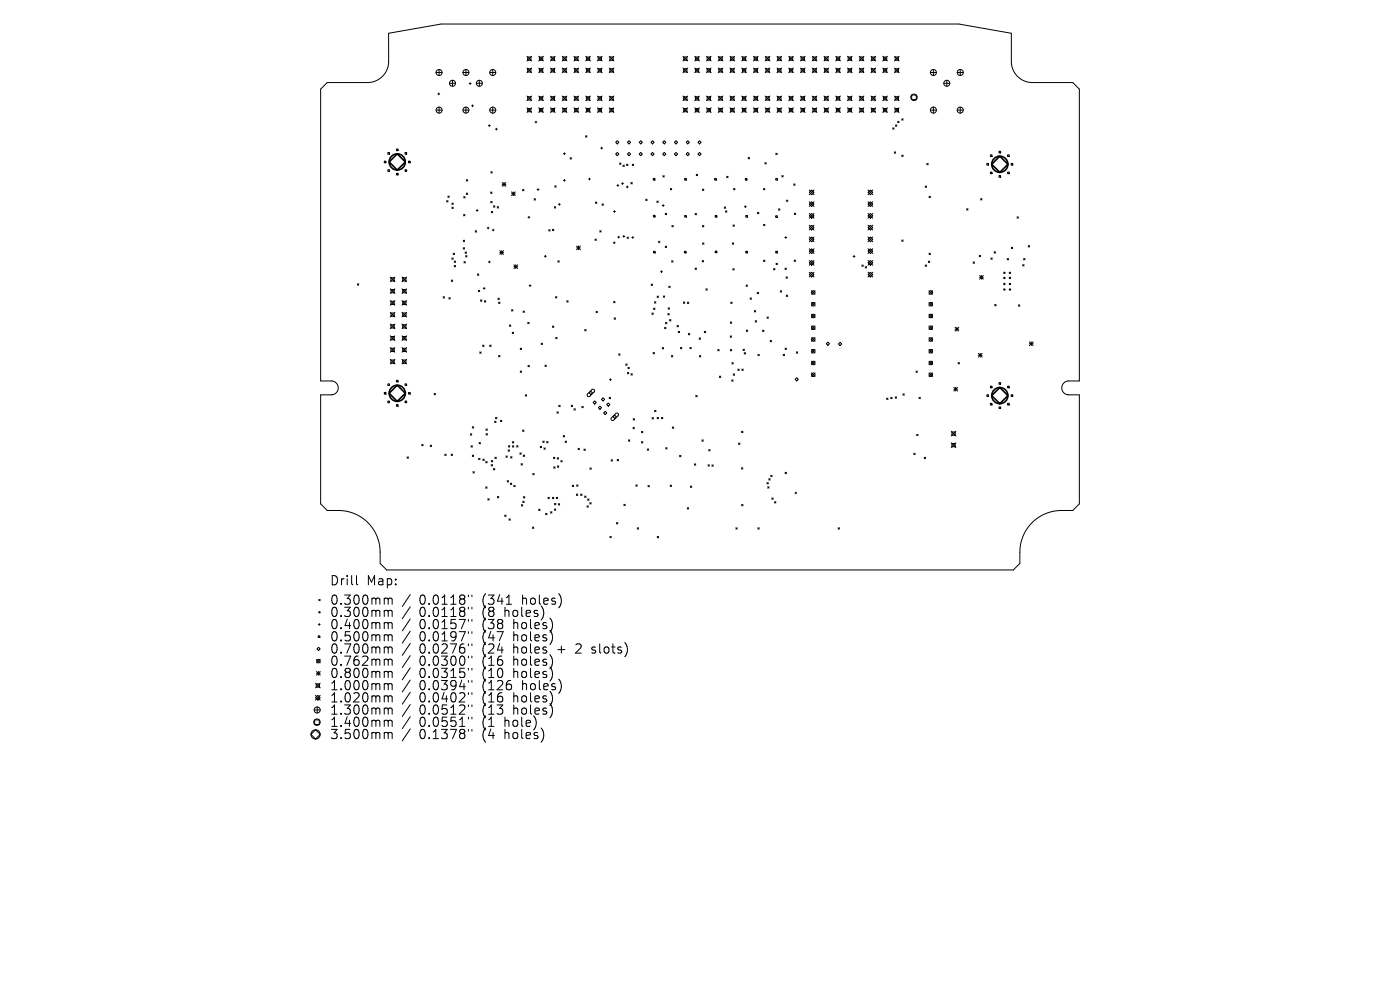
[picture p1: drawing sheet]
<svg xmlns="http://www.w3.org/2000/svg" width="297mm" height="210mm" viewBox="0 0 297 210" stroke-linecap="round" stroke-linejoin="round" font-family="sans-serif">
<defs><g id="words">
<g font-size="2.7">
<text x="69.9" y="124.4">Drill</text>
<text x="77.7" y="124.4">Map:</text>
<text x="69.9" y="128.6">0.300mm</text>
<text x="69.9" y="131.2">0.300mm</text>
<text x="89" y="128.6">0.0118&quot;</text>
<text x="89" y="131.2">0.0118&quot;</text>
<text x="102.4" y="128.6">(341</text>
<text x="102.4" y="131.2">(8</text>
<text x="107.3" y="131.2">holes)</text>
<text x="111.1" y="128.6">holes)</text>
<text x="69.9" y="133.7">0.400mm</text>
<text x="69.9" y="136.3">0.500mm</text>
<text x="89" y="133.7">0.0157&quot;</text>
<text x="89" y="136.3">0.0197&quot;</text>
<text x="102.4" y="133.7">(38</text>
<text x="102.4" y="136.3">(47</text>
<text x="109.2" y="133.7">holes)</text>
<text x="109.2" y="136.3">holes)</text>
<text x="69.9" y="138.9">0.700mm</text>
<text x="69.9" y="141.5">0.762mm</text>
<text x="89" y="138.9">0.0276&quot;</text>
<text x="89" y="141.5">0.0300&quot;</text>
<text x="102.4" y="138.9">(24</text>
<text x="102.4" y="141.5">(16</text>
<text x="109.2" y="138.9">holes</text>
<text x="109.2" y="141.5">holes)</text>
<text x="118.7" y="138.9">+</text>
<text x="122.8" y="138.9">2</text>
<text x="126.4" y="138.9">slots)</text>
<text x="69.9" y="144.1">0.800mm</text>
<text x="69.9" y="146.7">1.000mm</text>
<text x="69.9" y="149.3">1.020mm</text>
<text x="89" y="144.1">0.0315&quot;</text>
<text x="89" y="146.7">0.0394&quot;</text>
<text x="89" y="149.3">0.0402&quot;</text>
<text x="102.4" y="144.1">(10</text>
<text x="102.4" y="146.7">(126</text>
<text x="102.4" y="149.3">(16</text>
<text x="109.2" y="144.1">holes)</text>
<text x="109.2" y="149.3">holes)</text>
<text x="111.1" y="146.7">holes)</text>
<text x="69.9" y="151.9">1.300mm</text>
<text x="69.9" y="154.5">1.400mm</text>
<text x="89" y="151.9">0.0512&quot;</text>
<text x="89" y="154.5">0.0551&quot;</text>
<text x="102.4" y="151.9">(13</text>
<text x="102.4" y="154.5">(1</text>
<text x="107.3" y="154.5">hole)</text>
<text x="109.2" y="151.9">holes)</text>
<text x="69.9" y="157.1">3.500mm</text>
<text x="89" y="157.1">0.1378&quot;</text>
<text x="102.4" y="157.1">(4</text>
<text x="107.3" y="157.1">holes)</text>
</g>
</g></defs>
<g fill="none" stroke="#000" stroke-width=".21">
<path d="M68 18.9l1.4-1.4h8.5a4.5 4.5 0 0 0 4.6-4.5l-.1-5.9 11.2-2h109.8l11.2 2v6.1a4.5 4.5 0 0 0 4.4 4.3h8.6l1.4 1.4v61.9h-2.3a1.47 1.47 0 0 0-1.5 1.5 1.47 1.47 0 0 0 1.5 1.5h2.3v23.1l-1.4 1.4a11.2 11.2 0 0 0-6.8 1.2 8.8 8.8 0 0 0-4.4 7.6v2.4l-1.4 1.4h-133l-1.4-1.4a11.2 11.2 0 0 0-1.1-6.8 8.8 8.8 0 0 0-7.7-4.4h-2.4l-1.4-1.4v-23.1h2.3a1.47 1.47 0 0 0 1.5-1.5 1.47 1.47 0 0 0-1.5-1.5h-2.3zM92.5 15.4h1.3M92.9 19.9h.4M93.1 19.7v.4M93.2 14.7v1.3M95.4 17.7h1.2M96 17v1.3M98.2 15.4h1.3M98.8 14.7v1.3M99.5 17.7h.4M99.7 17.5v.4M101.1 17.7h1.2"/>
<path d="M101.7 17v1.3M103.9 15.4h1.3M104.5 14.7v1.3M111.8 11.9l1 1M111.8 14.4l1 1M111.9 12.1h.7v.7h-.7zM111.9 14.6h.7v.7h-.7zM112.8 11.9l-1 1M112.8 14.4l-1 1M114.3 14.4l1 1M114.3 11.9l1 1M114.4 12.1h.7v.7h-.7z"/>
<path d="M114.4 14.6h.7v.7h-.7zM115.3 11.9l-1 1M115.3 14.4l-1 1M116.8 14.4l1 1M116.8 11.9l1 1M116.9 12.1h.7v.7h-.7zM116.9 14.6h.7v.7h-.7zM117.8 11.9l-1 1M117.8 14.4l-1 1M119.3 14.4l1 1M119.3 11.9l1 1M119.4 12.1h.7v.7h-.7z"/>
<path d="M119.4 14.6h.7v.7h-.7zM120.3 11.9l-1 1M120.3 14.4l-1 1M121.8 11.9l1 1M121.8 14.4l1 1M121.9 12.1h.7v.7h-.7zM121.9 14.6h.7v.7h-.7zM122.8 11.9l-1 1M122.8 14.4l-1 1M124.3 14.4l.9 1M124.3 11.9l.9 1M124.4 12.1h.7v.7h-.7z"/>
<path d="M124.4 14.6h.7v.7h-.7zM125.2 11.9l-.9 1M125.2 14.4l-.9 1M126.8 14.4l.9 1M126.8 11.9l.9 1M126.9 12.1h.7v.7h-.7zM126.9 14.6h.7v.7h-.7zM127.7 11.9l-.9 1M127.7 14.4l-.9 1M129.2 14.4l1 1M129.2 11.9l1 1M129.4 12.1h.7v.7h-.7z"/>
<path d="M129.4 14.6h.7v.7h-.7zM130.2 11.9l-1 1M130.2 14.4l-1 1M144.9 11.9l1 1M144.9 14.4l1 1M145 12.1h.7v.7h-.7zM145 14.6h.7v.7h-.7zM145.9 11.9l-1 1M145.9 14.4l-1 1M147.4 11.9l1 1M147.4 14.4l1 1M147.5 12.1h.7v.7h-.7z"/>
<path d="M147.5 14.6h.7v.7h-.7zM148.4 11.9l-1 1M148.4 14.4l-1 1M149.9 14.4l1 1M149.9 11.9l1 1M150 12.1h.7v.7h-.7zM150 14.6h.7v.7h-.7zM150.9 11.9l-1 1M150.9 14.4l-1 1M152.4 14.4l1 1M152.4 11.9l1 1M152.5 12.1h.7v.7h-.7z"/>
<path d="M152.5 14.6h.7v.7h-.7zM153.4 11.9l-1 1M153.4 14.4l-1 1M154.9 14.4l.9 1M154.9 11.9l.9 1M155 12.1h.7v.7h-.7zM155 14.6h.7v.7h-.7zM155.8 11.9l-.9 1M155.8 14.4l-.9 1M157.4 14.4l.9 1M157.4 11.9l.9 1M157.5 12.1h.7v.7h-.7z"/>
<path d="M157.5 14.6h.7v.7h-.7zM158.3 11.9l-.9 1M158.3 14.4l-.9 1M159.8 11.9l1 1M159.8 14.4l1 1M160 12.1h.7v.7h-.7zM160 14.6h.7v.7h-.7zM160.8 14.4l-1 1M160.8 11.9l-1 1M162.3 14.4l1 1M162.3 11.9l1 1M162.5 12.1h.7v.7h-.7z"/>
<path d="M162.5 14.6h.7v.7h-.7zM163.3 11.9l-1 1M163.3 14.4l-1 1M164.8 14.4l1 1M164.8 11.9l1 1M165 12.1h.7v.7h-.7zM165 14.6h.7v.7h-.7zM165.8 11.9l-1 1M165.8 14.4l-1 1M167.3 11.9l1 1M167.3 14.4l1 1M167.5 12.1h.7v.7h-.7z"/>
<path d="M167.5 14.6h.7v.7h-.7zM168.3 11.9l-1 1M168.3 14.4l-1 1M169.8 14.4l1 1M169.8 11.9l1 1M170 12.1h.7v.7h-.7zM170 14.6h.7v.7h-.7zM170.8 11.9l-1 1M170.8 14.4l-1 1M172.3 14.4l1 1M172.3 11.9l1 1M172.5 12.1h.6v.7h-.6z"/>
<path d="M172.5 14.6h.6v.7h-.6zM173.3 11.9l-1 1M173.3 14.4l-1 1M174.8 14.4l1 1M174.8 11.9l1 1M174.9 12.1h.7v.7h-.7zM174.9 14.6h.7v.7h-.7zM175.8 11.9l-1 1M175.8 14.4l-1 1M177.3 14.4l1 1M177.3 11.9l1 1M177.4 12.1h.7v.7h-.7z"/>
<path d="M177.4 14.6h.7v.7h-.7zM178.3 14.4l-1 1M178.3 11.9l-1 1M179.8 14.4l1 1M179.8 11.9l1 1M179.9 12.1h.7v.7h-.7zM179.9 14.6h.7v.7h-.7zM180.8 11.9l-1 1M180.8 14.4l-1 1M182.3 14.4l1 1M182.3 11.9l1 1M182.4 12.1h.7v.7h-.7z"/>
<path d="M182.4 14.6h.7v.7h-.7zM183.3 11.9l-1 1M183.3 14.4l-1 1M184.8 14.4l1 1M184.8 11.9l1 1M184.9 12.1h.7v.7h-.7zM184.9 14.6h.7v.7h-.7zM185.8 11.9l-1 1M185.8 14.4l-1 1M187.3 14.4l1 1M187.3 11.9l1 1M187.4 12.1h.7v.7h-.7z"/>
<path d="M187.4 14.6h.7v.7h-.7zM188.3 11.9l-1 1M188.3 14.4l-1 1M189.8 14.4l.9 1M189.8 11.9l.9 1M189.9 12.1h.7v.7h-.7zM189.9 14.6h.7v.7h-.7zM190.7 11.9l-.9 1M190.7 14.4l-.9 1M197.4 15.4h1.3M198 14.7v1.3M200.2 17.7h1.3"/>
<path d="M200.9 17v1.3M203.1 15.4h1.2M203.7 14.7v1.3M81.5 34.2h.4v.3h-.4zM82.3 32.4h.3v.3h-.3zM82.3 36h.3v.3h-.3zM84.1 31.6h.3v.4h-.3zM84.1 36.8h.3v.3h-.3zM85.9 32.4h.4v.3h-.4zM85.9 36h.4v.3h-.4zM86.7 34.2h.3v.3h-.3zM92.5 23.4h1.3"/>
<path d="M93.2 22.7v1.3M98.2 23.4h1.3M98.8 22.7v1.3M98.9 38.1l.3 .3M99.2 38.1l-.3 .3M100 22.4h.4M100.2 22.2v.4M103.6 26.6h.4M103.8 26.5v.3M103.9 23.4h1.3M104.1 36.4l.3 .3M104.4 36.4l-.3 .3"/>
<path d="M104.5 22.7v1.3M105.1 27.4h.4M105.3 27.2v.4M106.5 38.7l.8 .8M106.5 39.1h.8M106.9 38.7v.8M107.3 38.7l-.8 .8M111.8 20.4l1 1M111.8 22.9l1 .9M111.9 20.5h.7v.7h-.7zM111.9 23h.7v.7h-.7zM112.8 20.4l-1 1"/>
<path d="M112.8 22.9l-1 .9M113.5 25.9h.4M113.7 25.7v.4M114.3 22.9l1 .9M114.3 20.4l1 1M114.4 20.5h.7v.7h-.7zM114.4 23h.7v.7h-.7zM115.3 20.4l-1 1M115.3 22.9l-1 .9M116.8 22.9l1 .9M116.8 20.4l1 1M116.9 20.5h.7v.7h-.7z"/>
<path d="M116.9 23h.7v.7h-.7zM117.7 39.4l.3 .3M117.8 20.4l-1 1M117.8 22.9l-1 .9M118 39.4l-.3 .3M119.3 22.9l1 .9M119.3 20.4l1 1M119.4 20.5h.7v.7h-.7zM119.4 23h.7v.7h-.7zM119.5 32.6h.4M119.5 38.3h.4M119.7 32.4v.4"/>
<path d="M119.7 38.1v.4M120.3 20.4l-1 1M120.3 22.9l-1 .9M120.9 33.5l.3 .2M121.2 33.5l-.3 .2M121.8 22.9l1 .9M121.8 20.4l1 1M121.9 20.5h.7v.7h-.7zM121.9 23h.7v.7h-.7zM122.8 20.4l-1 1M122.8 22.9l-1 .9M124.2 28.8l.3 .3"/>
<path d="M124.3 22.9l.9 .9M124.3 20.4l.9 1M124.4 20.5h.7v.7h-.7zM124.4 23h.7v.7h-.7zM124.5 28.8l-.3 .3M124.9 38h.4M125.1 37.8v.4M125.2 20.4l-.9 1M125.2 22.9l-.9 .9M126.8 22.9l.9 .9M126.8 20.4l.9 1M126.9 20.5h.7v.7h-.7z"/>
<path d="M126.9 23h.7v.7h-.7zM127.4 31.4h.4M127.6 31.2v.4M127.7 20.4l-.9 1M127.7 22.9l-.9 .9M129.2 20.4l1 1M129.2 22.9l1 .9M129.4 20.5h.7v.7h-.7zM129.4 23h.7v.7h-.7zM130.2 20.4l-1 1M130.2 22.9l-1 .9M130.9 39.3h.4"/>
<path d="M131 32.3l.3 .4-.3 .3-.4-.3zM131 29.8l.3 .4-.3 .3-.4-.3zM131.1 39.1v.4M131.5 34.6l.2 .3M131.7 34.6l-.2 .3M131.9 38.9h.4M132.1 38.7v.4M132.2 35l.2 .3M132.4 35l-.2 .3M132.9 39.7h.4M132.9 34.8l.3 .3M133.1 39.5v.4"/>
<path d="M133.1 32.7l.3-.4 .4 .4-.4 .3zM133.2 34.8l-.3 .3M133.4 29.8l.4 .4-.4 .3-.3-.3zM133.8 38.7l.3 .3M134.1 38.7l-.3 .3M134.1 34.8l.3 .3M134.4 34.8l-.3 .3M135.6 32.7l.3-.4 .4 .4-.4 .3zM135.9 29.8l.4 .4-.4 .3-.3-.3zM138.4 32.3l.4 .4-.4 .3-.3-.3zM138.4 29.8l.4 .4-.4 .3-.3-.3zM138.6 37.9h.3v.3h-.3z"/>
<path d="M140.6 37.3l.3 .3M140.9 37.3l-.3 .3M140.9 32.3l.4 .4-.4 .3-.3-.3zM140.9 29.8l.4 .4-.4 .3-.3-.3zM142.2 40l.3 .3M142.5 40l-.3 .3M143.4 32.3l.4 .4-.4 .3-.3-.3zM143.4 29.8l.4 .4-.4 .3-.3-.3zM144.9 20.4l1 1M144.9 22.9l1 .9M145 20.5h.7v.7h-.7zM145 23h.7v.7h-.7z"/>
<path d="M145.3 37.9h.3v.3h-.3zM145.6 32.7l.3-.4 .4 .4-.4 .3zM145.9 20.4l-1 1M145.9 22.9l-1 .9M145.9 29.8l.4 .4-.4 .3-.3-.3zM147.4 22.9l1 .9M147.4 20.4l1 1M147.5 20.5h.7v.7h-.7zM147.5 23h.7v.7h-.7zM147.7 37l.3 .3M148 37l-.3 .3M148.1 32.7l.3-.4 .3 .4-.3 .3z"/>
<path d="M148.4 20.4l-1 1M148.4 22.9l-1 .9M148.4 29.8l.3 .4-.3 .3-.3-.3zM149.9 22.9l1 .9M149.9 20.4l1 1M150 20.5h.7v.7h-.7zM150 23h.7v.7h-.7zM150.9 20.4l-1 1M150.9 22.9l-1 .9M151.6 37.9h.4v.3h-.4zM152.4 20.4l1 1M152.4 22.9l1 .9"/>
<path d="M152.5 20.5h.7v.7h-.7zM152.5 23h.7v.7h-.7zM153.4 20.4l-1 1M153.4 22.9l-1 .9M154.2 37.4l.3 .3M154.5 37.4l-.3 .3M154.9 20.4l.9 1M154.9 22.9l.9 .9M155 20.5h.7v.7h-.7zM155 23h.7v.7h-.7zM155.6 40l.3 .3M155.8 20.4l-.9 1"/>
<path d="M155.8 22.9l-.9 .9M155.9 40l-.3 .3M157.4 22.9l.9 .9M157.4 20.4l.9 1M157.5 20.5h.7v.7h-.7zM157.5 23h.7v.7h-.7zM158.1 37.9h.4v.3h-.4zM158.3 20.4l-.9 1M158.3 22.9l-.9 .9M158.7 33.4l.3 .3M159 33.4l-.3 .3M159.8 22.9l1 .9"/>
<path d="M159.8 20.4l1 1M160 20.5h.7v.7h-.7zM160 23h.7v.7h-.7zM160.8 20.4l-1 1M160.8 22.9l-1 .9M162 40l.3 .3M162.3 34.5l.3 .3M162.3 40l-.3 .3M162.3 22.9l1 .9M162.3 20.4l1 1M162.5 20.5h.7v.7h-.7zM162.5 23h.7v.7h-.7z"/>
<path d="M162.6 34.5l-.3 .3M163.3 20.4l-1 1M163.3 22.9l-1 .9M164.6 37.9h.3v.3h-.3zM164.6 32.5l.3 .3M164.8 22.9l1 .9M164.8 20.4l1 1M164.9 32.5l-.3 .3M165 20.5h.7v.7h-.7zM165 23h.7v.7h-.7zM165.8 20.4l-1 1M165.8 22.9l-1 .9"/>
<path d="M165.9 37.2l.2 .3M166.1 37.2l-.2 .3M167.3 20.4l1 1M167.3 22.9l1 .9M167.5 20.5h.7v.7h-.7zM167.5 23h.7v.7h-.7zM168.3 20.4l-1 1M168.3 22.9l-1 .9M168.4 39l.3 .3M168.7 39l-.3 .3M169.8 22.9l1 .9M169.8 20.4l1 1"/>
<path d="M170 20.5h.7v.7h-.7zM170 23h.7v.7h-.7zM170.8 22.9l-1 .9M170.8 20.4l-1 1M172.3 22.9l1 .9M172.3 20.4l1 1M172.5 20.5h.6v.7h-.6zM172.5 23h.6v.7h-.6zM173.3 20.4l-1 1M173.3 22.9l-1 .9M174.8 22.9l1 .9M174.8 20.4l1 1"/>
<path d="M174.9 20.5h.7v.7h-.7zM174.9 23h.7v.7h-.7zM175.8 22.9l-1 .9M175.8 20.4l-1 1M177.3 22.9l1 .9M177.3 20.4l1 1M177.4 20.5h.7v.7h-.7zM177.4 23h.7v.7h-.7zM178.3 20.4l-1 1M178.3 22.9l-1 .9M179.8 22.9l1 .9M179.8 20.4l1 1"/>
<path d="M179.9 20.5h.7v.7h-.7zM179.9 23h.7v.7h-.7zM180.8 20.4l-1 1M180.8 22.9l-1 .9M182.3 20.4l1 1M182.3 22.9l1 .9M182.4 20.5h.7v.7h-.7zM182.4 23h.7v.7h-.7zM183.3 20.4l-1 1M183.3 22.9l-1 .9M184.8 22.9l1 .9M184.8 20.4l1 1"/>
<path d="M184.9 20.5h.7v.7h-.7zM184.9 23h.7v.7h-.7zM185.8 20.4l-1 1M185.8 22.9l-1 .9M187.3 22.9l1 .9M187.3 20.4l1 1M187.4 20.5h.7v.7h-.7zM187.4 23h.7v.7h-.7zM188.3 22.9l-1 .9M188.3 20.4l-1 1M189.4 27.1l.3 .3M189.7 27.1l-.3 .3"/>
<path d="M189.7 32.2l.3 .3M189.8 22.9l.9 .9M189.8 20.4l.9 1M189.9 20.5h.7v.7h-.7zM189.9 23h.7v.7h-.7zM190 26.5l.3 .3M190 32.2l-.3 .3M190.3 26.5l-.3 .3M190.4 25.7l.3 .3M190.7 25.7l-.3 .3M190.7 20.4l-.9 1M190.7 22.9l-.9 .9"/>
<path d="M191.3 25.2l.3 .3M191.3 32.9l.3 .3M191.6 25.2l-.3 .3M191.6 32.9l-.3 .3M193.4 20.2h1v.9h-1zM196.3 39.5l.3 .3M196.6 39.5l-.3 .3M196.6 34.7l.3 .3M196.9 34.7l-.3 .3M197.4 23.4h1.3M198 22.7v1.3M203.1 23.4h1.2"/>
<path d="M203.7 22.7v1.3M209.4 34.7h.3v.3h-.3zM210.1 32.9h.4v.3h-.4zM210.1 36.5h.4v.3h-.4zM211.9 32.1h.4v.3h-.4zM211.9 37.2h.4v.4h-.4zM213.8 32.9h.3v.3h-.3zM213.8 36.5h.3v.3h-.3zM214.5 34.7h.4v.3h-.4zM82.8 58.8l1 1M82.9 58.9h.7v.7h-.7zM83.8 58.8l-1 1"/>
<path d="M85.3 58.8l1 1M85.4 58.9h.7v.7h-.7zM86.3 58.8l-1 1M94.8 42.6l.2 .3M95 41.6l.3 .3M95 42.6l-.2 .3M95.3 41.6l-.3 .3M95.8 59.4l.3 .3M95.9 54.7l.2 .3M95.9 43.1l.3 .3M95.9 43.9l.3 .3M96.1 59.4l-.3 .3"/>
<path d="M96.1 53.7l.3 .3M96.1 54.7l-.2 .3M96.2 43.1l-.3 .3M96.2 43.9l-.3 .3M96.4 56.3l.2 .3M96.4 55.4l.3 .3M96.4 53.7l-.3 .3M96.6 56.3l-.2 .3M96.7 55.4l-.3 .3M98.3 52.6l.3 .2M98.3 51l.3 .2M98.3 45.5l.3 .3"/>
<path d="M98.4 41.7l.3 .3M98.4 55.5l.3 .3M98.6 52.6l-.3 .2M98.6 51l-.3 .2M98.6 45.5l-.3 .3M98.7 41.7l-.3 .3M98.7 53.4l.3 .3M98.7 55.5l-.3 .3M98.8 54.2l.3 .3M98.9 41l.3 .3M99 53.4l-.3 .3M99.1 54.2l-.3 .3"/>
<path d="M99.2 41l-.3 .3M100.8 49l.3 .2M101 44.6h.4M101.1 49l-.3 .2M101.2 44.4v.4M101.3 58.1l.3 .3M101.6 58.1l-.3 .3M103.4 48.4h.4M103.6 48.2v.4M103.6 55.6h.4M103.8 55.4v.4M104.1 40.7l.3 .3"/>
<path d="M104.1 42.7l.3 .3M104.2 44.8l.3 .3M104.4 40.7l-.3 .3M104.4 42.7l-.3 .3M104.4 48.8h.4M104.5 44.8l-.3 .3M104.6 48.6v.4M104.7 43.7l.3 .3M105 43.7l-.3 .3M105.5 43.8l.3 .3M105.8 43.8l-.3 .3M106 53.2l.8 .8"/>
<path d="M106 53.6h.8M106.4 53.2v.8M106.8 53.2l-.8 .8M108.5 40.7l.8 .8M108.5 41.1h.8M108.9 40.7v.8M109 56.2l.8 .8M109 56.6h.8M109.3 40.7l-.8 .8M109.4 56.2v.8M109.8 56.2l-.8 .8M110.9 40.2l.3 .3"/>
<path d="M111.2 40.2l-.3 .3M112 46.1h.4M112.2 45.9v.4M113.3 42.2l.3 .2M113.6 42.2l-.3 .2M114 40.2h.3M114.2 40v.4M115.5 54.4h.4M115.7 54.2v.4M116.4 48.7l.3 .3M116.7 48.7l-.3 .3M117.2 48.6l.3 .3"/>
<path d="M117.5 48.6l-.3 .3M117.6 43.8l.3 .3M117.9 43.8l-.3 .3M118.3 55.3l.3 .3M118.5 43.3h.4M118.6 55.3l-.3 .3M118.7 43.2v.3M122.3 52.2l.8 .8M122.3 52.6h.8M122.7 52.2v.8M123.1 52.2l-.8 .8M126.2 50.7l.3 .3"/>
<path d="M126.3 42.9l.3 .2M126.5 50.7l-.3 .3M126.6 42.9l-.3 .2M127.2 48.9l.3 .3M127.5 48.9l-.3 .3M127.7 43.3l.3 .2M128 43.3l-.3 .2M130.1 51.5h.4M130.2 44.9h.4M130.3 51.3v.4M130.4 44.7v.4M131.1 50.3h.3"/>
<path d="M131.3 50.1v.4M132.1 50.1h.4M132.3 49.9v.4M133 50.5h.4M133.2 50.3v.3M134 50.4h.4M134.2 50.2v.4M137 42.3l.3 .2M137.3 42.3l-.3 .2M138.6 45.7h.4v.3h-.4zM138.6 53.3h.4v.4h-.4zM139.4 42.7l.2 .2"/>
<path d="M139.6 51.3h.4M139.6 42.7l-.2 .2M139.8 51.1v.4M140.1 57.6h.4M140.3 57.4v.4M140.5 43.6h.4M140.7 43.4v.4M141.1 45.2l.3 .3M141.1 52.2l.3 .3M141.4 45.2l-.3 .3M141.4 52.2l-.3 .3M142.5 55.3l.3 .3"/>
<path d="M142.5 47.8l.3 .3M142.8 55.3l-.3 .3M142.8 47.8l-.3 .3M145.2 53.3h.3v.4h-.3zM145.3 45.7h.3v.4h-.3zM147.5 45.3l.3 .3M147.5 56.9l.3 .3M147.8 45.3l-.3 .3M147.8 56.9l-.3 .3M149 55.3l.3 .3M149 40.1l.3 .3M149 47.8l.3 .3"/>
<path d="M149.1 51.5l.2 .3M149.3 55.3l-.3 .3M149.3 40.1l-.3 .3M149.3 47.8l-.3 .3M149.3 51.5l-.2 .3M151.7 45.7h.4v.4h-.4zM151.7 53.3h.4v.3h-.4zM153.6 43.9l.3 .3M153.9 44.7l.3 .3M153.9 43.9l-.3 .3M154.2 44.7l-.3 .3M155.4 51.5l.3 .3"/>
<path d="M155.5 57l.3 .3M155.5 47.7l.3 .3M155.7 51.5l-.3 .3M155.8 57l-.3 .3M155.8 47.7l-.3 .3M157.9 43.8h.4M158.1 43.7v.3M158.2 45.7h.4v.4h-.4zM158.2 53.3h.4v.4h-.4zM160.7 45l.3 .3M161 45l-.3 .3M162 47.6l.3 .3"/>
<path d="M162 55.2l.3 .3M162.3 47.6l-.3 .3M162.3 55.2l-.3 .3M164.1 57l.3 .3M164.4 57l-.3 .3M164.6 45.8h.3v.3h-.3zM164.6 53.3h.3v.4h-.3zM164.6 55.8l.3 .3M164.9 55.8l-.3 .3M165.2 44.3l.3 .3M165.5 44.3l-.3 .3M166.5 50.4h.4"/>
<path d="M166.5 56.9l.3 .3M166.7 50.2v.4M166.8 58.7l.2 .3M166.8 42.6h.4M166.8 56.9l-.3 .3M167 42.4v.4M167 58.7l-.2 .3M168.5 55.2l.3 .3M168.5 45.2l.3 .3M168.8 55.2l-.3 .3M168.8 45.2l-.3 .3M171.7 40.8l.5-.5 .5 .5-.5 .5z"/>
<path d="M171.7 43.3l.5-.5 .5 .5-.5 .5zM171.7 45.8l.5-.5 .5 .5-.5 .5zM171.7 48.3l.5-.5 .5 .5-.5 .5zM171.7 50.8l.5-.5 .5 .5-.5 .5zM171.7 53.3l.5-.5 .5 .5-.5 .5zM171.7 55.8l.5-.5 .5 .5-.5 .5zM171.7 58.3l.5-.5 .5 .5-.5 .5zM171.7 40.3l1 1M171.7 42.8l1 1M171.7 45.3l1 1M171.7 47.8l1 1M171.7 50.3l1 1"/>
<path d="M171.7 52.8l1 1M171.7 55.3l1 1M171.7 57.8l1 1M172.7 45.3l-1 1M172.7 50.3l-1 1M172.7 52.8l-1 1M172.7 40.3l-1 1M172.7 42.8l-1 1M172.7 47.8l-1 1M172.7 55.3l-1 1M172.7 57.8l-1 1M181 54.4h.4"/>
<path d="M181.2 54.2v.4M182.8 56.2l.3 .3M183.1 56.2l-.3 .3M183.5 56.6l.3 .3M183.8 56.6l-.3 .3M184.1 40.8l.5-.5 .5 .5-.5 .5zM184.1 48.3l.5-.5 .5 .5-.5 .5zM184.1 50.8l.5-.5 .5 .5-.5 .5zM184.1 58.3l.5-.5 .5 .5-.5 .5zM184.1 55.3l1 1M184.1 57.8l1 1M184.1 40.3l1 1"/>
<path d="M184.1 42.8l1 1M184.1 45.3l1 1M184.1 47.8l1 1M184.1 50.3l1 1M184.1 52.8l1 1M184.6 42.8l.5 .5-.5 .5-.5-.5zM184.6 45.3l.5 .5-.5 .5-.5-.5zM184.6 52.8l.5 .5-.5 .5-.5-.5zM184.6 55.3l.5 .5-.5 .5-.5-.5zM185.1 40.3l-1 1M185.1 47.8l-1 1M185.1 55.3l-1 1"/>
<path d="M185.1 42.8l-1 1M185.1 45.3l-1 1M185.1 50.3l-1 1M185.1 52.8l-1 1M185.1 57.8l-1 1M191.3 50.9l.3 .3M191.6 50.9l-.3 .3M196.3 56.2l.3 .3M196.6 56.2l-.3 .3M196.9 55.4l.3 .3M197.1 41.6l.3 .3M197.1 53.7l.3 .3"/>
<path d="M197.2 55.4l-.3 .3M197.4 41.6l-.3 .3M197.4 53.7l-.3 .3M205.1 44.3l.3 .3M205.4 44.3l-.3 .3M206.4 55.6l.3 .3M206.7 55.6l-.3 .3M207.7 54.2l.3 .3M207.8 58.4l.8 .8M207.8 58.8h.8M208 54.2l-.3 .3M208 42.1l.3 .3"/>
<path d="M208.2 58.4v.8M208.3 42.1l-.3 .3M208.6 58.4l-.8 .8M210.2 54.7l.3 .3M210.5 54.7l-.3 .3M210.9 53.4l.3 .3M211.2 53.4l-.3 .3M213.7 54.8l.3 .3M214 54.8l-.3 .3M214.5 52.5l.3 .2M214.8 52.5l-.3 .2M215.8 46l.3 .3"/>
<path d="M216.1 46l-.3 .3M217 56.1l.3 .3M217.2 54.8l.3 .3M217.3 56.1l-.3 .3M217.5 54.8l-.3 .3M218.1 52.1l.3 .3M218.4 52.1l-.3 .3M75.8 60.2l.3 .3M76.1 60.2l-.3 .3M82.8 61.3l1 1M82.8 63.8l1 .9M82.8 66.3l1 .9"/>
<path d="M82.8 68.7l1 1M82.8 71.2l1 1M82.8 73.7l1 1M82.8 76.2l1 1M82.9 61.4h.7v.7h-.7zM82.9 63.9h.7v.7h-.7zM82.9 66.4h.7v.7h-.7zM82.9 68.9h.7v.7h-.7zM82.9 71.4h.7v.7h-.7zM82.9 73.9h.7v.7h-.7zM82.9 76.4h.7v.7h-.7zM83.8 76.2l-1 1"/>
<path d="M83.8 66.3l-1 .9M83.8 61.3l-1 1M83.8 63.8l-1 .9M83.8 68.7l-1 1M83.8 71.2l-1 1M83.8 73.7l-1 1M85.3 63.8l1 .9M85.3 66.3l1 .9M85.3 68.7l1 1M85.3 71.2l1 1M85.3 73.7l1 1M85.3 76.2l1 1"/>
<path d="M85.3 61.3l1 1M85.4 61.4h.7v.7h-.7zM85.4 63.9h.7v.7h-.7zM85.4 66.4h.7v.7h-.7zM85.4 68.9h.7v.7h-.7zM85.4 71.4h.7v.7h-.7zM85.4 73.9h.7v.7h-.7zM85.4 76.4h.7v.7h-.7zM86.3 73.7l-1 1M86.3 63.8l-1 .9M86.3 61.3l-1 1M86.3 66.3l-1 .9"/>
<path d="M86.3 68.7l-1 1M86.3 71.2l-1 1M86.3 76.2l-1 1M94 62.9l.3 .3M94.3 62.9l-.3 .3M95.2 63.1l.3 .3M95.5 63.1l-.3 .3M101.5 61.6l.3 .3M101.8 61.6l-.3 .3M101.8 74.7l.3 .3M101.9 63.6l.3 .3M102.1 74.7l-.3 .3"/>
<path d="M102.2 63.6l-.3 .3M102.4 73.2l.3 .3M102.5 61.2h.4M102.7 73.2l-.3 .3M102.7 61v.4M102.8 63.8l.3 .3M103.1 63.8l-.3 .3M103.9 73.2l.3 .3M104.2 73.2l-.3 .3M105.6 63.2l.3 .3M105.8 64.1l.3 .3M105.8 75.4l.3 .3"/>
<path d="M105.9 63.2l-.3 .3M106.1 64.1l-.3 .3M106.1 75.4l-.3 .3M108.1 68.9l.3 .3M108.4 68.9l-.3 .3M108.5 65.7l.3 .3M108.7 70.5l.3 .3M108.8 65.7l-.3 .3M109 70.5l-.3 .3M110.4 73.9l.3 .3M110.4 78.7l.3 .3M110.7 73.9l-.3 .3"/>
<path d="M110.7 78.7l-.3 .3M111 66l.3 .3M111.3 66l-.3 .3M112 68.4l.3 .3M112 77.5l.3 .3M112.3 68.4l-.3 .3M112.3 60.6h.4M112.3 77.5l-.3 .3M112.5 60.4v.4M114.8 72.8l.3 .3M115.1 72.8l-.3 .3M115.6 77.5l.3 .2"/>
<path d="M115.9 77.5l-.3 .2M117.2 69.2l.3 .2M117.5 69.2l-.3 .2M117.8 62.9l.3 .3M117.9 71.6l.3 .3M118.1 62.9l-.3 .3M118.2 71.6l-.3 .3M120.2 63.8l.3 .3M120.5 63.8l-.3 .3M124 69.9l.3 .3M124.3 69.9l-.3 .3M126.4 66l.3 .3"/>
<path d="M126.7 66l-.3 .3M130.2 63.9l.3 .3M130.3 67.4l.3 .3M130.5 63.9l-.3 .3M130.6 67.4l-.3 .3M131.3 75.1l.2 .3M131.5 75.1l-.2 .3M132.7 77.2l.3 .3M133 77.2l-.3 .3M133.1 79l.3 .3M133.2 77.9l.3 .3M133.4 79l-.3 .3"/>
<path d="M133.5 77.9l-.3 .3M133.8 79.3l.3 .3M134.1 79.3l-.3 .3M138.1 60.3l.3 .3M138.3 66.4l.3 .3M138.4 60.3l-.3 .3M138.5 74.8l.3 .3M138.6 66.4l-.3 .3M138.6 65.4l.3 .2M138.8 74.8l-.3 .3M138.8 64l.3 .3M138.9 65.4l-.3 .2"/>
<path d="M139.1 64l-.3 .3M139.4 62.8l.3 .3M139.7 62.8l-.3 .3M140.5 73.7l.3 .3M140.7 62.8l.3 .3M140.8 73.7l-.3 .3M141 69.4l.3 .3M141 62.8l-.3 .3M141.2 68.4l.3 .3M141.3 69.4l-.3 .3M141.5 68.4l-.3 .3M141.7 66.5l.3 .3"/>
<path d="M141.7 65.3l.3 .3M141.9 60.7l.3 .3M142 66.5l-.3 .3M142 65.3l-.3 .3M142 67.8l.3 .3M142.2 60.7l-.3 .3M142.3 67.8l-.3 .3M142.4 75.4l.3 .3M142.7 75.4l-.3 .3M143.6 69l.3 .3M143.9 70.3l.3 .3M143.9 69l-.3 .3"/>
<path d="M144.2 70.3l-.3 .3M144.4 73.7l.2 .3M144.6 73.7l-.2 .3M145 64.1l.3 .2M145.3 64.1l-.3 .2M145.8 64.1l.3 .3M146 70.7l.3 .3M146.1 64.1l-.3 .3M146.3 70.7l-.3 .3M146.3 73.7l.3 .3M146.6 73.7l-.3 .3M148.3 71.7l.3 .3"/>
<path d="M148.4 75.4l.3 .3M148.6 71.7l-.3 .3M148.7 75.4l-.3 .3M149.4 70.3l.3 .3M149.7 70.3l-.3 .3M149.8 61.3l.2 .3M150 61.3l-.2 .3M152.3 74.1l.3 .3M152.6 74.1l-.3 .3M152.6 79.8l.3 .3M152.9 79.8l-.3 .3M154.9 71.3l.3 .3"/>
<path d="M154.9 68.3l.3 .3M154.9 74.1l.3 .3M155 64.1l.3 .3M155.2 71.3l-.3 .3M155.2 68.3l-.3 .3M155.2 74.1l-.3 .3M155.3 76.9l.3 .3M155.3 64.1l-.3 .3M155.6 79.3l.2 .3M155.6 76.9l-.3 .3M155.8 79.3l-.2 .3M156.5 78.3l.3 .3"/>
<path d="M156.8 78.3l-.3 .3M157.4 78.3l.3 .3M157.6 74.1l.3 .3M157.7 78.3l-.3 .3M157.9 74.8l.3 .3M157.9 74.1l-.3 .3M158.2 74.8l-.3 .3M158.3 60.5l.3 .2M158.3 70l.3 .3M158.6 60.5l-.3 .2M158.6 70l-.3 .3M159.1 63.2l.3 .3"/>
<path d="M159.4 63.2l-.3 .3M160 65.9l.3 .3M160.2 68l.3 .3M160.3 65.9l-.3 .3M160.5 68l-.3 .3M160.6 62l.3 .3M160.8 75.2l.3 .3M160.9 62l-.3 .3M161.1 75.2l-.3 .3M161.8 70l.3 .3M162.1 70l-.3 .3M162.7 67.2l.3 .3"/>
<path d="M163 67.2l-.3 .3M163.4 72.2l.3 .3M163.7 72.2l-.3 .3M165.5 61.7l.3 .3M165.8 61.7l-.3 .3M166.1 75.1l.3 .3M166.4 75.1l-.3 .3M166.6 73.8l.2 .3M166.8 62.6l.3 .3M166.8 73.8l-.2 .3M167.1 62.6l-.3 .3M168.9 74.6l.3 .3"/>
<path d="M169.2 74.6l-.3 .3M172.2 76.6l.7 .8M172.2 64.2l.7 .7M172.2 61.7l.7 .7M172.2 66.7l.7 .7M172.2 69.1l.7 .8M172.2 71.6l.7 .8M172.2 74.1l.7 .8M172.2 79.1l.7 .8M172.9 61.7l-.7 .7M172.9 64.2l-.7 .7M172.9 66.7l-.7 .7"/>
<path d="M172.9 69.1l-.7 .8M172.9 71.6l-.7 .8M172.9 74.1l-.7 .8M172.9 76.6l-.7 .8M172.9 79.1l-.7 .8M175.3 72.9l.3-.3 .4 .3-.4 .4zM177.9 73l.3-.4 .4 .4-.4 .3zM194.3 78.7l.3 .3M194.6 78.7l-.3 .3M197.1 71.6l.7 .8M197.1 61.7l.7 .7M197.1 64.2l.7 .7"/>
<path d="M197.1 66.7l.7 .7M197.1 69.1l.7 .8M197.1 74.1l.7 .8M197.1 76.6l.7 .8M197.1 79.1l.7 .8M197.8 69.1l-.7 .8M197.8 61.7l-.7 .7M197.8 64.2l-.7 .7M197.8 66.7l-.7 .7M197.8 71.6l-.7 .8M197.8 74.1l-.7 .8M197.8 76.6l-.7 .8"/>
<path d="M197.8 79.1l-.7 .8M202.6 69.4l.8 .8M202.6 69.8h.8M203 69.4v.8M203.2 76.9l.3 .3M203.4 69.4l-.8 .8M203.5 76.9l-.3 .3M207.6 75l.7 .7M207.6 75.4h.7M208 75v.7M208.3 75l-.7 .7M211 64.6l.3 .3"/>
<path d="M211.3 64.6l-.3 .3M216.1 64.7l.3 .3M216.4 64.7l-.3 .3M218.4 72.5l.8 .8M218.4 72.9h.8M218.8 72.5v.8M219.2 72.5l-.8 .8M81.5 83.3h.4v.3h-.4zM82.3 81.4h.3v.4h-.3zM82.3 85.1h.3v.3h-.3zM84.1 80.7h.3v.3h-.3zM84.1 85.8h.3v.4h-.3z"/>
<path d="M85.9 81.4h.4v.4h-.4zM85.9 85.1h.4v.3h-.4zM86.4 96.9l.3 .3M86.7 96.9l-.3 .3M86.7 83.3h.3v.3h-.3zM89.5 94.3l.3 .3M89.8 94.3l-.3 .3M91.3 94.4l.3 .3M91.6 94.4l-.3 .3M92.1 83.5l.3 .3M92.4 83.5l-.3 .3M94.4 96.3l.3 .3"/>
<path d="M94.7 96.3l-.3 .3M95.7 96.3l.3 .3M96 96.3l-.3 .3M99.8 92l.3 .3M99.9 94.6l.3 .2M100.1 92l-.3 .3M100.2 90.5l.3 .3M100.2 96.5l.3 .3M100.2 94.6l-.3 .2M100.5 90.5l-.3 .3M100.5 96.5l-.3 .3M101.5 97.2l.3 .3"/>
<path d="M101.6 93.9l.3 .3M101.8 97.2l-.3 .3M101.9 93.9l-.3 .3M102.4 97.4l.3 .3M102.7 97.4l-.3 .3M103.1 97.9l.2 .3M103.1 91l.3 .3M103.1 92l.3 .3M103.3 97.9l-.2 .3M103.4 91l-.3 .3M103.4 92l-.3 .3M104.2 98.6l.3 .2"/>
<path d="M104.2 97.7l.3 .3M104.5 98.6l-.3 .2M104.5 97.7l-.3 .3M104.7 99.4l.3 .3M104.9 89.3l.3 .3M105 99.4l-.3 .3M105 97l.3 .3M105.1 88.5l.3 .3M105.2 89.3l-.3 .3M105.3 97l-.3 .3M105.4 88.5l-.3 .3M106.2 89.2l.3 .2"/>
<path d="M106.5 89.2l-.3 .2M107.3 96.7l.3 .3M107.6 96.7l-.3 .3M107.8 95.4l.3 .3M107.9 94.5l.3 .3M108.1 95.4l-.3 .3M108.2 94.5l-.3 .3M108.3 96.9l.3 .3M108.6 96.9l-.3 .3M108.7 93.7l.3 .3M108.7 94.6l.3 .2M109 93.7l-.3 .3"/>
<path d="M109 94.6l-.3 .2M109.6 94.5l.3 .3M109.9 94.5l-.3 .3M110.3 96.1l.3 .3M110.5 98.4l.3 .3M110.6 96.1l-.3 .3M110.8 98.4l-.3 .3M110.9 91.2l.3 .3M111 96.5l.3 .3M111.2 91.2l-.3 .3M111.3 96.5l-.3 .3M111.4 83.7l.3 .3"/>
<path d="M111.7 83.7l-.3 .3M114.6 94.7l.3 .3M114.9 94.7l-.3 .3M115.1 93.6l.3 .3M115.4 95l.3 .3M115.4 93.6l-.3 .3M115.7 95l-.3 .3M116 93.7l.3 .3M116.3 93.7l-.3 .3M117.4 97l.3 .3M117.5 99l.3 .3M117.7 97l-.3 .3"/>
<path d="M117.8 99l-.3 .3M118.2 87.4l.3 .3M118.2 97.1l.3 .3M118.2 98.8l.3 .3M118.5 87.4l-.3 .3M118.5 97.1l-.3 .3M118.5 86l.3 .3M118.5 98.8l-.3 .3M118.8 86l-.3 .3M119 97.7l.3 .3M119.3 97.7l-.3 .3M119.5 92.4l.3 .3"/>
<path d="M119.8 92.4l-.3 .3M119.9 93.6l.3 .3M120.2 93.6l-.3 .3M121.2 86l.3 .3M121.5 86l-.3 .3M121.8 86.7l.3 .3M122.1 86.7l-.3 .3M122.6 95.1l.3 .3M122.9 95.1l-.3 .3M123.4 86.2l.3 .3M123.7 86.2l-.3 .3M123.9 95.3l.3 .3"/>
<path d="M124.2 95.3l-.3 .3M124.7 83.6l.9-1 .5 .1v.4l-1 1-.5-.1zM125 83.3l.4-.3 .3 .3-.3 .4zM125.1 99.3l.3 .2M125.4 99.3l-.3 .2M125.8 85.4l.4-.4 .3 .4-.3 .3zM126.9 86.5l.4-.4 .3 .4-.3 .3zM127.6 84.7l.3-.3 .4 .3-.4 .4zM128 87.6l.4-.3 .3 .3-.3 .3zM128.7 85.8l.3-.3 .4 .3-.4 .4zM129.2 84.3l.3 .3M129.3 80.5h.4"/>
<path d="M129.5 80.3v.4M129.5 84.3l-.3 .3M129.6 97.5l.3 .3M129.9 97.5l-.3 .3M130.1 88.4l.3-.3 .4 .3-.4 .4zM130.6 87.7h.5l.1 .4-1 1-.4 .1-.1-.5zM130.9 97.5l.3 .3M131.2 97.5l-.3 .3M133.3 93.3l.3 .3M133.6 93.3l-.3 .3M134.3 90.7l.3 .3M134.3 88.8l.3 .3"/>
<path d="M134.6 90.7l-.3 .3M134.6 88.8l-.3 .3M136.1 91.5l.3 .3M136.1 93.7l.3 .3M136.4 91.5l-.3 .3M136.4 93.7l-.3 .3M137.3 95.2l.3 .3M137.6 95.2l-.3 .3M138.3 88.6l.3 .3M138.6 88.6l-.3 .3M138.9 87l.3 .3M139.2 87l-.3 .3"/>
<path d="M139.4 88.5l.3 .3M139.7 88.5l-.3 .3M140.3 88.5l.3 .3M140.6 88.5l-.3 .3M141.2 95l.3 .2M141.5 95l-.3 .2M142.6 90.6l.3 .3M142.9 90.6l-.3 .3M144.2 96.6l.3 .3M144.5 96.6l-.3 .3M147.3 98.4l.3 .3M147.6 98.4l-.3 .3"/>
<path d="M147.6 83.9l.3 .3M147.9 83.9l-.3 .3M148.9 93.3l.3 .3M149.2 93.3l-.3 .3M150.2 98.6l.3 .3M150.3 95.4l.3 .3M150.5 98.6l-.3 .3M150.6 95.4l-.3 .3M151 98.6l.3 .3M151.3 98.6l-.3 .3M155.2 80.6l.3 .3M155.5 80.6l-.3 .3"/>
<path d="M156.7 94l.3 .3M157 94l-.3 .3M157.3 99.2l.3 .3M157.3 91.5l.3 .3M157.6 99.2l-.3 .3M157.6 91.5l-.3 .3M169 80.1l.4 .4-.4 .3-.3-.3zM188.1 84.5l.3 .2M188.4 84.5l-.3 .2M189 84.3l.3 .3M189.3 84.3l-.3 .3M189.9 84.2l.3 .3"/>
<path d="M190.2 84.2l-.3 .3M191.5 83.5l.3 .3M191.8 83.5l-.3 .3M193.8 96.1l.3 .3M194.1 96.1l-.3 .3M194.5 92.1l.3 .3M194.8 92.1l-.3 .3M194.9 84.3l.3 .3M195.2 84.3l-.3 .3M196.1 97l.3 .3M196.4 97l-.3 .3M201.8 93.9l1 1"/>
<path d="M201.8 91.5l1 1M201.9 91.6h.7v.7h-.7zM201.9 94.1h.7v.7h-.7zM202.4 82.2l.7 .8M202.4 82.6h.7M202.7 82.2v.8M202.8 91.5l-1 1M202.8 93.9l-1 1M203.1 82.2l-.7 .8M209.4 83.7h.3v.4h-.3zM210.1 81.9h.4v.4h-.4zM210.1 85.6h.4v.3h-.4z"/>
<path d="M211.9 81.2h.4v.3h-.4zM211.9 86.3h.4v.4h-.4zM213.8 81.9h.3v.4h-.3zM213.8 85.6h.3v.3h-.3zM214.5 83.7h.4v.4h-.4zM100.3 100.1l.3 .2M100.6 100.1l-.3 .2M103 103.3l.3 .3M103.3 103.3l-.3 .3M103.5 105.8l.3 .3M103.8 105.8l-.3 .3M105.5 105.3l.3 .3"/>
<path d="M105.8 105.3l-.3 .3M107.1 109.3l.3 .3M107.4 109.3l-.3 .3M107.6 102l.3 .3M107.9 102l-.3 .3M108 110.1l.3 .3M108.3 110.1l-.3 .3M108.3 102.5l.3 .3M108.6 102.5l-.3 .3M109 103l.3 .2M109.3 103l-.3 .2M110.6 107.1l.3 .2"/>
<path d="M110.9 107.1l-.3 .2M110.9 106.3l.3 .3M111 105.3l.3 .3M111.2 106.3l-.3 .3M111.3 105.3l-.3 .3M113 111.8l.3 .3M113 100.4l.3 .3M113.3 111.8l-.3 .3M113.3 100.4l-.3 .3M114.3 108l.3 .3M114.6 108l-.3 .3M115.7 108.9l.3 .3"/>
<path d="M116 108.9l-.3 .3M116.2 105.5l.3 .3M116.5 105.5l-.3 .3M116.8 108.6l.3 .2M117.1 108.6l-.3 .2M117.2 105.5l.3 .3M117.5 105.5l-.3 .3M117.6 108l.3 .3M117.6 106.8l.3 .3M117.9 108l-.3 .3M117.9 106.8l-.3 .3M118 105.5l.3 .3"/>
<path d="M118.3 105.5l-.3 .3M118.4 106.8l.3 .3M118.7 106.8l-.3 .3M121.4 102.9l.3 .3M121.7 102.9l-.3 .3M122.3 104.8l.3 .3M122.3 102.8l.3 .3M122.6 104.8l-.3 .3M122.6 102.8l-.3 .3M123.2 104.8l.3 .3M123.5 104.8l-.3 .3M124 105.2l.3 .3"/>
<path d="M124.3 105.2l-.3 .3M124.5 107.3l.3 .3M124.7 105.8l.3 .3M124.8 107.3l-.3 .3M125 105.8l-.3 .3M125.1 106.6l.3 .3M125.4 106.6l-.3 .3M129.4 113.8l.3 .3M129.7 113.8l-.3 .3M130.8 110.9l.3 .2M131.1 110.9l-.3 .2M132.4 107l.2 .3"/>
<path d="M132.6 107l-.2 .3M134.9 102.8l.3 .3M135.2 102.8l-.3 .3M135.2 112l.3 .2M135.5 112l-.3 .2M137.5 103l.3 .3M137.8 103l-.3 .3M139.4 113.8l.3 .3M139.7 113.8l-.3 .3M142.2 102.9l.3 .3M142.5 102.9l-.3 .3M145.8 107.7l.3 .3"/>
<path d="M146.1 107.7l-.3 .3M146.5 103.1l.3 .3M146.8 103.1l-.3 .3M156.1 112l.3 .2M156.4 112l-.3 .2M157.3 107l.3 .3M157.6 107l-.3 .3M160.8 112l.3 .2M161.1 112l-.3 .2M162.7 102.4l.3 .3M162.9 103.3l.3 .2M163 102.4l-.3 .3"/>
<path d="M163.1 101.5l.3 .3M163.2 103.3l-.3 .2M163.4 101.5l-.3 .3M163.5 100.8l.3 .3M163.7 105.6l.3 .3M163.8 100.8l-.3 .3M164 105.6l-.3 .3M164.3 106.4l.3 .3M164.6 106.4l-.3 .3M166.6 100.2l.2 .3M166.8 100.2l-.2 .3M168.6 104.6h.4"/>
<path d="M168.8 104.4v.4M177.8 112l.3 .2M178.1 112l-.3 .2M67.2 139.9l.7 .7M67.2 137.6l.4-.3 .3 .3-.3 .4zM67.5 134.9h.4v.3h-.4zM67.5 132.5h.4M67.6 127.1l.3 .3M67.7 132.3v.4M67.9 127.1l-.3 .3M67.9 139.9l-.7 .7M75.6 122.1v1.7l.3 .3"/>
<path d="M81.8 126.9h.3l.3 .3M81.8 129.5h.3l.3 .2M81.8 132.1l.5 .1 .1 .1M81.8 134.6l.5 .1 .1 .2M81.8 137.2l.5 .1 .1 .2M81.8 139.8h.3l.3 .3M82.4 127.2l.2-.3 .5 .1 .1 1.2M82.4 127.2v1M82.4 129.7v1.1M82.4 132.3v1.1M82.4 134.9v1.1M82.4 137.5v1"/>
<path d="M82.4 129.7l.2-.2 .5 .1 .1 1.2M82.4 132.3l.2-.2 .5 .1 .1 1.2M82.4 134.9l.2-.3 .5 .1 .1 1.3M82.4 137.5l.2-.3 .5 .1 .1 1.2M87 126.1l-1.7 2.6M87 128.7l-1.7 2.5M87 131.3l-1.7 2.5M87 133.9l-1.7 2.5M87 136.5l-1.7 2.5M87 139.1l-1.7 2.5M99.4 126.2v.4M99.4 128.8v.4"/>
<path d="M99.4 131.4v.4M99.4 134v.4M99.4 136.6v.4M99.4 139.2v.3M100.1 126.2v.4M100.1 128.8v.4M100.1 131.4v.4M100.1 134v.4M100.1 136.6v.4M100.1 139.2v.3M107.4 128.2h1.1M125.5 138.5h.2"/>
<path d="M125.6 137.3v.5M66.7 150.6h1.2M66.8 152.7h.9v1h-.9zM66.9 147.5l1 1M66.9 154.8l1 1-1 1-.9-1zM66.9 144.9l1 1M67.1 145.1h.7v.7h-.7zM67.1 142.4l.8 .8M67.1 142.8h.8M67.3 150v1.2M67.4 147.5l.5 .5-.5 .5-.5-.5zM67.5 142.4v.8"/>
<path d="M67.9 142.4l-.8 .8M67.9 144.9l-1 1M67.9 147.5l-1 1M81.8 142.4l.5 .1 .1 .2M81.8 145h.3l.3 .3M81.8 147.6h.3l.3 .3M81.8 150.2h.3l.3 .3M81.8 152.8l.5 .1 .1 .2M81.8 155.4l.5 .1 .1 .2M82.4 140.1v1M82.4 142.7v1M82.4 145.3v1"/>
<path d="M82.4 147.9v1M82.4 150.5v1M82.4 153.1v1M82.4 155.7v1M82.4 140.1l.2-.3 .5 .1 .1 1.2M82.4 142.7l.2-.3 .5 .1 .1 1.2M82.4 145.3l.2-.3 .5 .1 .1 1.2M82.4 147.9l.2-.3 .5 .1 .1 1.2M82.4 150.5l.2-.3 .5 .1 .1 1.2M82.4 153.1l.2-.3 .5 .1 .1 1.2M82.4 155.7l.2-.3 .5 .1 .1 1.2M87 141.7l-1.7 2.5"/>
<path d="M87 144.3l-1.7 2.5M87 146.9l-1.7 2.5M87 149.4l-1.7 2.6M87 152l-1.7 2.6M87 154.6l-1.7 2.6M99.4 141.8v.3M99.4 144.4v.3M99.4 146.9v.4M99.4 149.5v.4M99.4 152.1v.4M99.4 154.7v.4M100.1 141.8v.3"/>
<path d="M100.1 144.4v.3M100.1 146.9v.4M100.1 149.5v.4M100.1 152.1v.4M100.1 154.7v.4"/>
<circle cx="93.2" cy="15.4" r=".64"/>
<circle cx="96" cy="17.7" r=".64"/>
<circle cx="98.8" cy="15.4" r=".64"/>
<circle cx="101.7" cy="17.7" r=".64"/>
<circle cx="104.5" cy="15.4" r=".64"/>
<circle cx="198" cy="15.4" r=".64"/>
<circle cx="200.9" cy="17.7" r=".64"/>
<circle cx="203.7" cy="15.4" r=".64"/>
<circle cx="93.2" cy="23.4" r=".64"/>
<circle cx="98.8" cy="23.4" r=".64"/>
<circle cx="104.5" cy="23.4" r=".64"/>
<circle cx="193.9" cy="20.6" r=".69"/>
<circle cx="198" cy="23.4" r=".64"/>
<circle cx="203.7" cy="23.4" r=".64"/>
<circle cx="213.1" cy="59" r=".15"/>
<circle cx="213.1" cy="57.9" r=".15"/>
<circle cx="214.3" cy="59" r=".15"/>
<circle cx="214.3" cy="57.9" r=".15"/>
<circle cx="172.5" cy="77" r=".37"/>
<circle cx="172.5" cy="64.5" r=".37"/>
<circle cx="172.5" cy="74.5" r=".37"/>
<circle cx="172.5" cy="72" r=".37"/>
<circle cx="172.5" cy="62" r=".37"/>
<circle cx="172.5" cy="67" r=".37"/>
<circle cx="172.5" cy="69.5" r=".37"/>
<circle cx="172.5" cy="79.5" r=".37"/>
<circle cx="197.5" cy="64.5" r=".37"/>
<circle cx="197.5" cy="77" r=".37"/>
<circle cx="197.5" cy="74.5" r=".37"/>
<circle cx="197.5" cy="72" r=".37"/>
<circle cx="197.5" cy="62" r=".37"/>
<circle cx="197.5" cy="67" r=".37"/>
<circle cx="197.5" cy="69.5" r=".37"/>
<circle cx="197.5" cy="79.5" r=".37"/>
<circle cx="213.1" cy="60.2" r=".15"/>
<circle cx="213.1" cy="61.4" r=".15"/>
<circle cx="214.3" cy="60.2" r=".15"/>
<circle cx="214.3" cy="61.4" r=".15"/>
<circle cx="67.8" cy="129.9" r=".15"/>
<circle cx="66.9" cy="155.8" r=".98"/>
<circle cx="67.2" cy="153.2" r=".69"/>
<circle cx="67.3" cy="150.6" r=".64"/>
<circle cx="67.6" cy="140.2" r=".37"/>
</g>
<g fill="none" stroke="#000" stroke-width=".34">
<path d="M82.6 34.4l1.7-1.8 1.7 1.8-1.7 1.7zM212.1 33.1l1.7 1.7-1.7 1.8-1.7-1.8zM82.6 83.4l1.7-1.7 1.7 1.7-1.7 1.7zM212.1 82.2l1.7 1.7-1.7 1.7-1.7-1.7z"/>
<circle cx="84.3" cy="34.4" r="1.72"/>
<circle cx="212.1" cy="34.8" r="1.72"/>
<circle cx="84.3" cy="83.4" r="1.72"/>
<circle cx="212.1" cy="83.9" r="1.72"/>
</g>
<use href="#words"/>
</svg>
